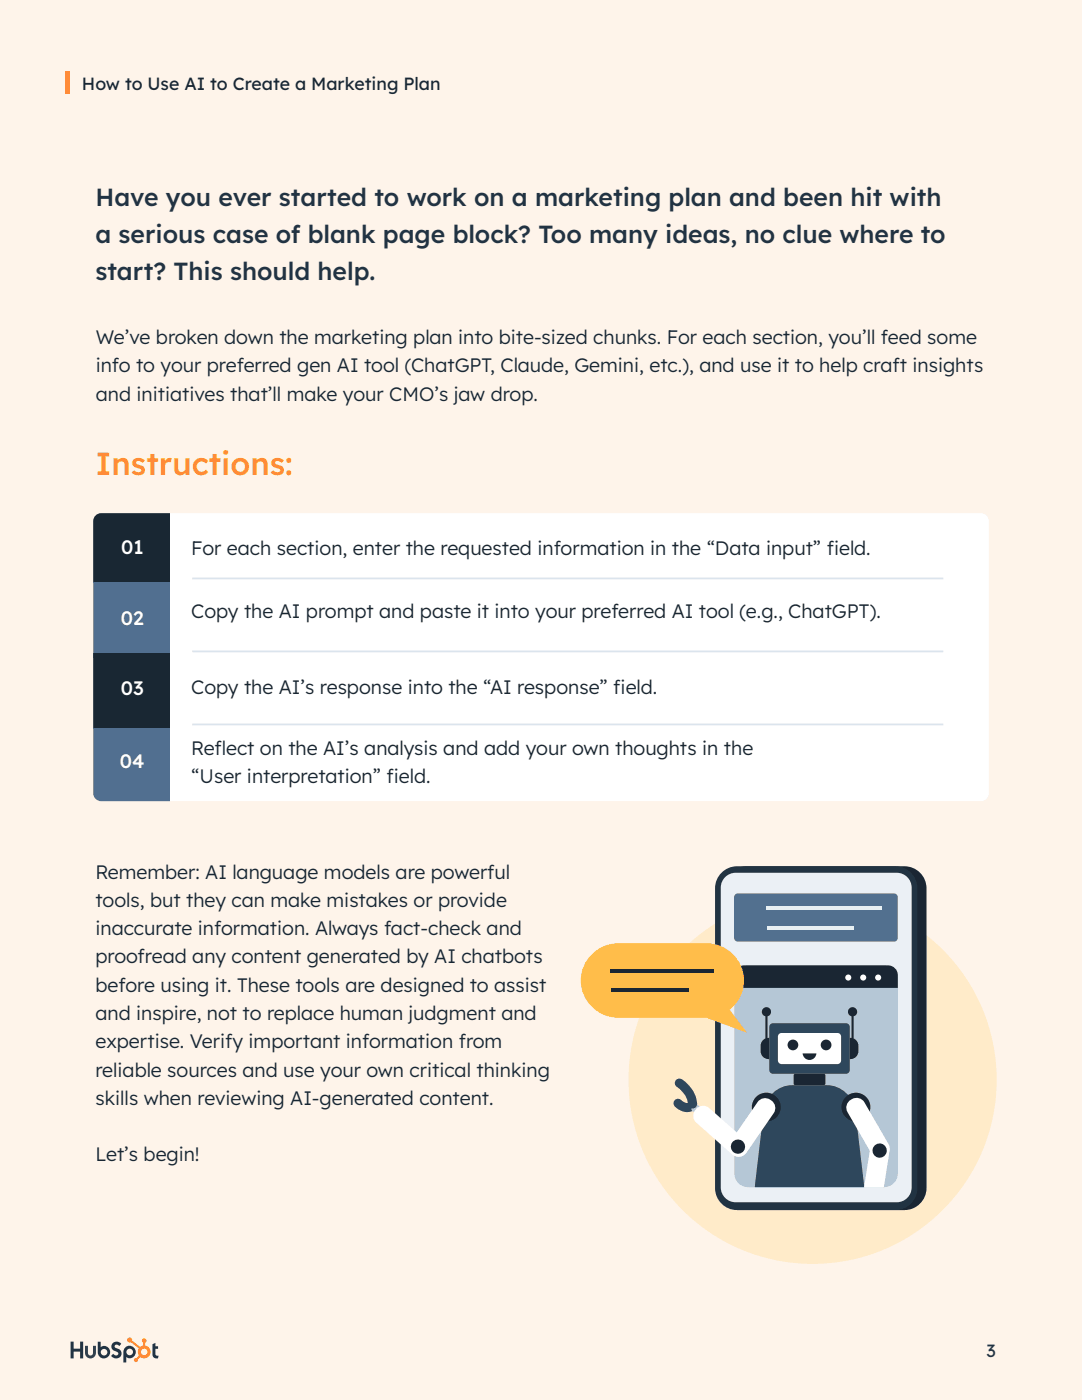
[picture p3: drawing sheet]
<svg xmlns="http://www.w3.org/2000/svg" width="216mm" height="279mm" viewBox="0 0 216 279" stroke-linecap="round" stroke-linejoin="round" font-family="sans-serif">
<defs><g id="words">
<text font-size="6.3" fill="#ff8933" x="19" y="94.8">Instructions:</text>
<g font-size="4.9" fill="#213343">
<text x="19" y="41.1">Have you ever started to work on a marketing plan and been hit with</text>
<text x="19" y="48.5">a serious case of blank page block? Too many ideas, no clue where to</text>
<text x="19" y="56">start? This should help.</text>
</g>
<g font-size="3.9" fill="#192733">
<text x="19.1" y="68.7">We’ve broken down the marketing plan into bite-sized chunks. For each section, you’ll feed some</text>
<text x="19.1" y="74.3">info to your preferred gen AI tool (ChatGPT, Claude, Gemini, etc.), and use it to help craft insights</text>
<text x="19.1" y="79.9">and initiatives that’ll make your CMO’s jaw drop.</text>
<text x="38.2" y="110.7">For each section, enter the requested information in the “Data input” f</text>
<text x="165" y="110.7">ield.</text>
<text x="38.2" y="123.4">Copy the AI prompt and paste it into your preferred AI tool (e.g., ChatGPT).</text>
<text x="38.2" y="138.6">Copy the AI’s response into the “AI response” f</text>
<text x="122.4" y="138.6">ield.</text>
<text x="38.2" y="150.6">Ref</text>
<text x="42.8" y="150.6">lect on the AI’s analysis and add your own thoughts in the</text>
<text x="38.2" y="156.2">“User interpretation” f</text>
<text x="77.1" y="156.2">ield.</text>
<text x="19" y="175.3">Remember: AI language models are powerful</text>
<text x="19" y="181">tools, but they can make mistakes or provide</text>
<text x="19" y="186.6">inaccurate information. Always fact-check and</text>
<text x="19" y="192.3">proofread any content generated by AI chatbots</text>
<text x="19" y="197.9">before using it. These tools are designed to assist</text>
<text x="19" y="203.6">and inspire, not to replace human judgment and</text>
<text x="19" y="209.2">expertise. Verify important information from</text>
<text x="19" y="214.9">reliable sources and use your own critical thinking</text>
<text x="19" y="220.5">skills when reviewing AI-generated content.</text>
<text x="19" y="231.8">Let’s begin!</text>
</g>
<g font-size="3.9" fill="#fff">
<text x="24.2" y="110.6">01</text>
<text x="24.1" y="124.8">02</text>
<text x="24.1" y="138.6">03</text>
<text x="23.9" y="153.2">04</text>
</g>
<text font-size="3.5" fill="#192834" x="16.4" y="18">How to Use AI to Create a Marketing Plan</text>
<text font-size="3.5" fill="#213344" x="196.8" y="270.7">3</text>
</g></defs>
<path d="M0 -.1h215.9v279.5h-215.9z" fill="#fef4ea"/>
<path d="M19.2 102.7l1-.3h175.5a1.59 1.59 0 0 1 1.6 1.6v54.3a1.59 1.59 0 0 1-1.6 1.6h-175.5a1.59 1.59 0 0 1-1.6-1.6v-54.3l.1-.5z" fill="#fff"/>
<path d="M18.5 102.4h15.3v13.8h-15.3z" fill="#192733"/>
<path d="M18.5 116.3h15.3v14.9h-15.3z" fill="#516f90"/>
<path d="M18.5 130.5h15.3v15h-15.3z" fill="#192733"/>
<path d="M18.5 145.3h15.3v14.6h-15.3z" fill="#516f90"/>
<path d="M38.4 115.4h149.8M38.4 130h149.8M38.4 144.6h149.8" fill="none" stroke="#dbe4ed" stroke-width=".35"/>
<circle cx="162.1" cy="215.5" r="36.7" fill="#ffebc9"/>
<path d="M146.1 173.9a4.4 4.4 0 0 1 2.8-1h31.6a4.4 4.4 0 0 1 4.4 4.4v59.8a4.4 4.4 0 0 1-4.4 4.4h-31.6a4.4 4.4 0 0 1-4.4-4.4v-59.8a4.4 4.4 0 0 1 1.6-3.4z" fill="#1a2633"/>
<path d="M144.2 173.9a4.4 4.4 0 0 1 2.9-1h31.6a4.4 4.4 0 0 1 4.4 4.4v59.8a4.4 4.4 0 0 1-4.4 4.4h-31.6a4.4 4.4 0 0 1-4.4-4.4v-59.8a4.4 4.4 0 0 1 1.5-3.4z" fill="#213342"/>
<path d="M144.5 175.3a2.97 2.97 0 0 1 2.3-1.1h32.1a2.98 2.98 0 0 1 3 2.9v59.9a2.98 2.98 0 0 1-3 2.9h-32.1a2.98 2.98 0 0 1-3-2.9v-59.9l.1-.6z" fill="#ebf0f5"/>
<path d="M147.1 193.7a2.72 2.72 0 0 1 2.2-1h27.1a2.73 2.73 0 0 1 2.7 2.7v38.8a2.73 2.73 0 0 1-2.7 2.7h-27.1a2.73 2.73 0 0 1-2.8-2.7v-38.8l.1-.6z" fill="#b5c7d6"/>
<path d="M147.1 193.2l.9-.5h.5h28.7a1.94 1.94 0 0 1 1.9 1.9v2.6h-32.6l.1-3.1z" fill="#1a2633"/>
<g fill="#fff">
<circle cx="175.2" cy="195.1" r=".61"/>
<circle cx="172.2" cy="195.1" r=".61"/>
<circle cx="169.3" cy="195.1" r=".61"/>
</g>
<path d="M117.7 190.8a7.4 7.4 0 0 1 5.6-2.5h17.7a7.4 7.4 0 0 1 7.1 5 7.4 7.4 0 0 1-2.5 8.2l3.5 4.6-8.2-3h-17.6a7.4 7.4 0 0 1-6.7-4.3 7.4 7.4 0 0 1 1.1-8z" fill="#ffbd4a"/>
<g fill="#1a2633">
<path d="M121.8 193.3h20.7v.8h-20.7z"/>
<path d="M121.9 197.2h15.5v.8h-15.5z"/>
</g>
<path d="M153.7 204.4l.5-.2h14.6a.73 .73 0 0 1 .8 .7v8.7a.73 .73 0 0 1-.8 .7h-14.6a.73 .73 0 0 1-.7-.7v-8.7z" fill="#2e475c"/>
<path d="M155.4 206.4l.6-.2h11.1a.73 .73 0 0 1 .7 .7v4.7a.73 .73 0 0 1-.7 .8h-11.1a.73 .73 0 0 1-.8-.8v-4.7z" fill="#fff"/>
<g fill="#1a2633">
<path d="M160.2 210.2h2.7a1.37 1.37 0 0 1-1.4 1.3 1.37 1.37 0 0 1-1.3-1.3z"/>
<path d="M152.3 201.3a.92 .92 0 0 1 1.4 .2 .92 .92 0 0 1-.6 1.3v4.3h.4v4.3a1.59 1.59 0 0 1-1.7-1.6 2.31 2.31 0 0 1 .6-2.4l.3-.1v-4.5a.92 .92 0 0 1-.4-1.5z"/>
<path d="M169.5 201.3a.92 .92 0 0 1 1.4 .2 .92 .92 0 0 1-.6 1.3v4.5a1.58 1.58 0 0 1 1 1.4 2.09 2.09 0 0 1-1.1 2.6l-.6 .1v-4.3h.3v-4.3a.92 .92 0 0 1-.4-1.5z"/>
<circle cx="158.2" cy="208.5" r="1.07"/>
<circle cx="164.8" cy="208.5" r="1.07"/>
</g>
<path d="M154.3 218.1a5.7 5.7 0 0 1 3.7-1.5h7a5.9 5.9 0 0 1 5.7 5.1l1.7 15.3h-21.8l1.8-15.3a5.9 5.9 0 0 1 1.9-3.6z" fill="#2e475c"/>
<g fill="#1a2633">
<path d="M158.5 214.3h6l.2 .3v1.8l-.3 .2-5.9-.1-.1-.2v-1.7z"/>
<circle cx="170.8" cy="220.9" r="2.88"/>
</g>
<g fill="#fff">
<path d="M169.4 219.8a1.92 1.92 0 0 1 3.1 .2l4.8 8.3a1.96 1.96 0 0 1-.8 2.6 1.96 1.96 0 0 1-2.6-.6l-4.8-8.4a1.8 1.8 0 0 1 .3-2.1z"/>
<path d="M174 228.3a1.99 1.99 0 0 1 2.3-.5 1.99 1.99 0 0 1 1.2 1.9l-1.5 7.3h-3.9l1.5-7.9z"/>
</g>
<g fill="#1a2633">
<circle cx="175.5" cy="229.6" r="1.42"/>
<circle cx="152.9" cy="220.9" r="2.88"/>
</g>
<path d="M151.5 219.6a1.98 1.98 0 0 1 2.5 .1 1.98 1.98 0 0 1 .4 2.4l-5.5 8a1.96 1.96 0 0 1-2.6 .3 1.96 1.96 0 0 1-.6-2.5z" fill="#fff"/>
<path d="M135.3 220.2l.1 .1a2.29 2.29 0 0 0 2.8 .4" fill="none" stroke="#2e475c" stroke-width="1.8"/>
<path d="M138.6 220.5l.1-.2 .4 .1 .9 .8-.1 .4-.7 .7h-.4l-.8-.8 .1-.4z" fill="#b8d1db"/>
<path d="M135.5 216.2a5.7 5.7 0 0 1 2.7 4.1" fill="none" stroke="#2e475c" stroke-width="1.8"/>
<path d="M139 221.3a1.8 1.8 0 0 1 2.5-.2l7.2 6.4a1.96 1.96 0 0 1 .1 2.7 1.96 1.96 0 0 1-2.7 .2l-7.2-6.4a1.84 1.84 0 0 1 .1-2.7z" fill="#fff"/>
<circle cx="147.3" cy="228.8" r="1.42" fill="#1a2633"/>
<path d="M146.7 178.5l.5-.2h31.2a.73 .73 0 0 1 .7 .7v8.2a.73 .73 0 0 1-.7 .7h-31.2a.73 .73 0 0 1-.7-.7v-8.2z" fill="#52708f"/>
<g fill="#e8f2f5">
<path d="M153 180.8h23v.8h-23z"/>
<path d="M153 184.7h17.3v.8h-17.3z"/>
</g>
<path d="M14.1 267.8h.6v1.4h1.3v-1.4h.6v3.3h-.6v-1.4h-1.3v1.4h-.6z" fill="#213343"/>
<path d="M17 268.6h.5v1.4a.51 .51 0 0 0 .6 .5 .51 .51 0 0 0 .5-.5v-1.4h.5v1.4a1.09 1.09 0 0 1-1 1.1 1.09 1.09 0 0 1-1.1-1.1z" fill="#2d3e4f"/>
<g fill="#213343">
<path d="M22.4 268.1a1.18 1.18 0 0 1 1.8 .1l-.4 .4-.1-.1a.41 .41 0 0 0-.6-.1 .41 .41 0 0 0-.1 .5l.2 .2a1.06 1.06 0 0 1 .9 1.5 1.06 1.06 0 0 1-1.7 .2l-.2-.2 .4-.4a.54 .54 0 0 0 .5 .3 .54 .54 0 0 0 .5-.4l-.3-.4a1.01 1.01 0 0 1-1-.5 1.01 1.01 0 0 1 .1-1.1z"/>
<path d="M30.4 268.3l.6-.3v.7h.5v.5h-.5v1.2l.7 .2-.3 .5a.82 .82 0 0 1-1-.8z"/>
<path d="M19.5 267.8v2a1.23 1.23 0 0 0 1.4 1.3 1.23 1.23 0 0 0 1-1.6 1.23 1.23 0 0 0-1.8-.6v-1.1zM20.1 269.9a.66 .66 0 0 1 1.3 0 .66 .66 0 0 1-1.3 0z"/>
<path d="M25.1 268.8l-.4 .6-.1 2.5h.6v-1.1a1.24 1.24 0 0 0 1.9-1.1 1.24 1.24 0 0 0-2-.9zM25.2 269.8a.66 .66 0 0 1 1.3 0 .66 .66 0 0 1-1.3 0z"/>
</g>
<path d="M25.4 267.2a.51 .51 0 0 0 .1 .6 .51 .51 0 0 0 .6 .1l1.6 1.2-.2 .7 .2 .7-.5 .5a.42 .42 0 0 0-.5 .4 .42 .42 0 0 0 .5 .4 .42 .42 0 0 0 .3-.5l.5-.5a1.28 1.28 0 0 0 2-.5 1.28 1.28 0 0 0-1-1.8v-.5a.46 .46 0 0 0 .1-.7 .46 .46 0 0 0-.7 0 .46 .46 0 0 0 .2 .7v.5l-.6 .3-1.6-1.3a.51 .51 0 0 0-.4-.5 .51 .51 0 0 0-.6 .2zM28.1 269.8a.66 .66 0 0 1 1.3 0 .66 .66 0 0 1-1.3 0z" fill="#ff5c36"/>
<path d="M13.1 14.1h.8v4.6h-.8z" fill="#ff8933"/>
<use href="#words"/>
</svg>
